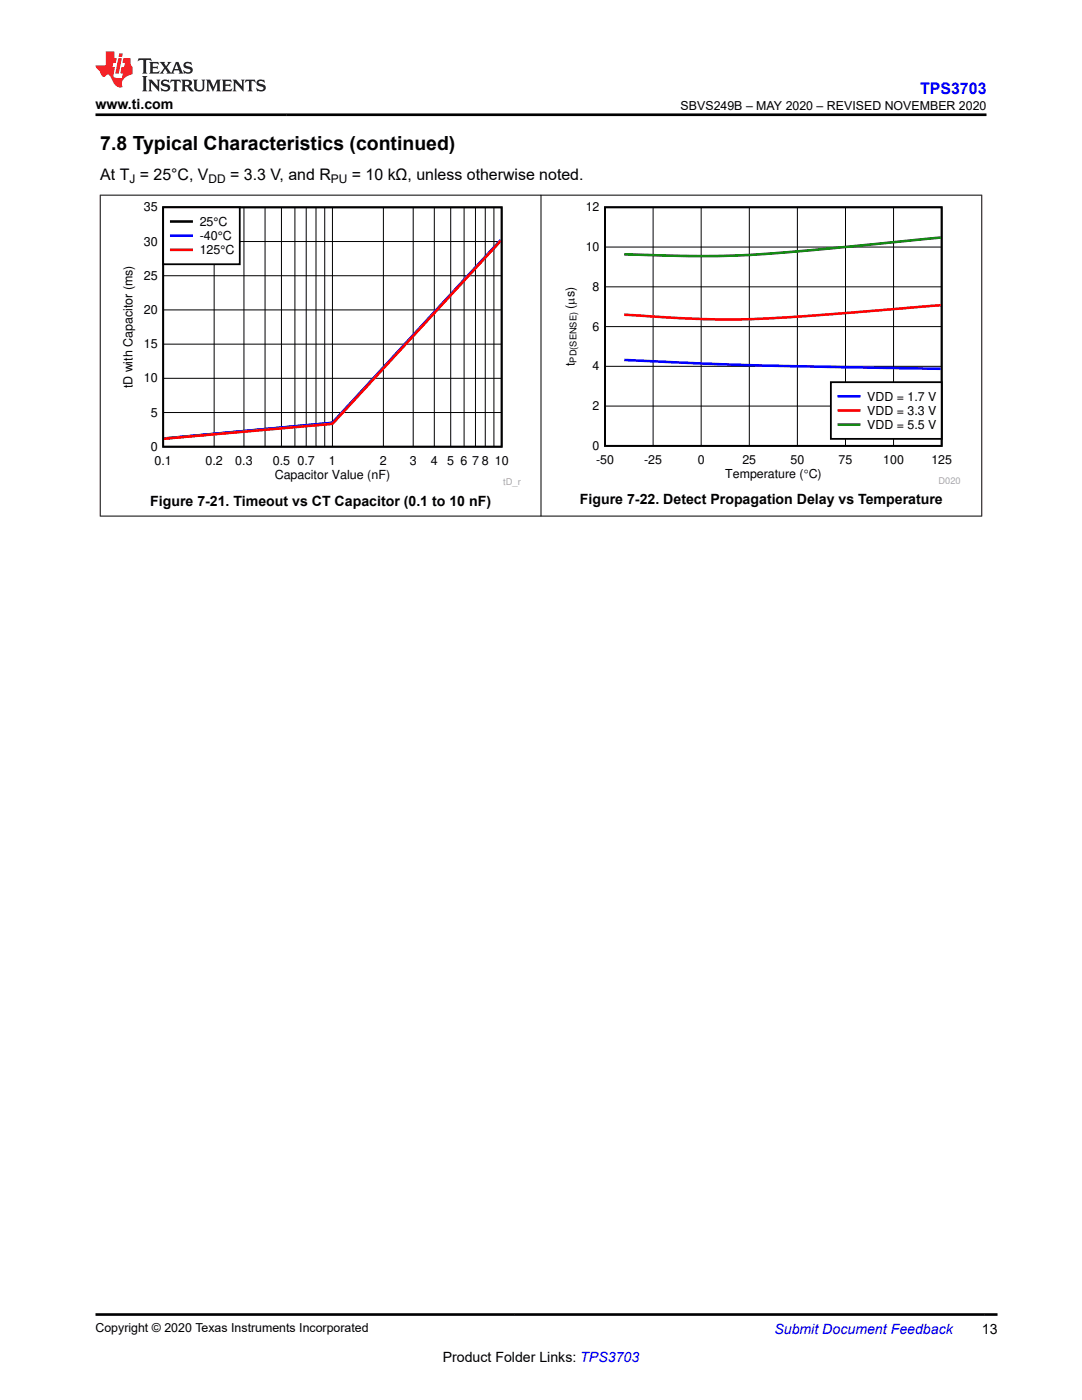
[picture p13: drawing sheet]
<svg xmlns="http://www.w3.org/2000/svg" width="216mm" height="279mm" viewBox="0 0 216 279" stroke-linecap="round" stroke-linejoin="round" font-family="sans-serif">
<defs><g id="words">
<text font-size="3.9" x="20" y="29.9">7.8 Typical Characteristics (continued)</text>
<text font-size="3.2" fill="#00f" x="183.6" y="18.7">TPS3703</text>
<g font-size="3.2">
<text x="20" y="35.8">At T = 25°C, V</text>
<text x="45.9" y="35.8">= 3.3 V, and R</text>
<text x="70.2" y="35.8">= 10 kΩ, unless otherwise noted.</text>
</g>
<g font-size="2.8">
<text x="19" y="21.8">www.ti.com</text>
<text x="30" y="101">Figure 7-21. Timeout vs CT Capacitor (0.1 to 10 nF)</text>
<text x="115.7" y="100.5">Figure 7-22. Detect Propagation Delay vs Temperature</text>
<text x="195.9" y="266.1">13</text>
<text x="88.3" y="271.7">Product Folder Links: TPS3703</text>
</g>
<text font-size="2.8" fill="#00f" x="154.5" y="266.2">Submit Document Feedback</text>
<g font-size="2.5">
<text x="135.8" y="21.9">SBVS249B – MAY 2020 – REVISED NOVEMBER 2020</text>
<text x="28.7" y="42.2">35</text>
<text x="39.8" y="45.1">25°C</text>
<text x="39.8" y="47.9">-40°C</text>
<text x="116.9" y="42.2">12</text>
<text x="28.7" y="49">30</text>
<text x="39.8" y="50.7">125°C</text>
<text x="116.9" y="50.1">10</text>
<text x="28.7" y="55.8">25</text>
<text x="118.3" y="58.1">8</text>
<text x="28.7" y="62.7">20</text>
<text x="114.6" y="61.6" transform="rotate(-90 114.6 61.6)">(Ps)</text>
<text x="118.3" y="66">6</text>
<text x="28.7" y="69.5">15</text>
<text x="26.4" y="77.5" transform="rotate(-90 26.4 77.5)">tD with Capacitor (ms)</text>
<text x="28.7" y="76.3">10</text>
<text x="114.6" y="73" transform="rotate(-90 114.6 73)">t</text>
<text x="118.3" y="73.9">4</text>
<text x="30.1" y="83.1">5</text>
<text x="118.3" y="81.8">2</text>
<text x="173" y="80">VDD = 1.7 V</text>
<text x="173" y="82.8">VDD = 3.3 V</text>
<text x="30.1" y="90">0</text>
<text x="118.3" y="89.8">0</text>
<text x="173" y="85.6">VDD = 5.5 V</text>
<text x="30.8" y="92.8">0.1</text>
<text x="41" y="92.8">0.2</text>
<text x="46.9" y="92.8">0.3</text>
<text x="54.4" y="92.8">0.5</text>
<text x="54.8" y="95.6">Capacitor Value (nF)</text>
<text x="59.4" y="92.8">0.7</text>
<text x="65.6" y="92.8">1</text>
<text x="75.8" y="92.8">2</text>
<text x="81.7" y="92.8">3</text>
<text x="86" y="92.8">4</text>
<text x="89.2" y="92.8">5</text>
<text x="91.9" y="92.8">6</text>
<text x="94.2" y="92.8">7</text>
<text x="96.1" y="92.8">8</text>
<text x="98.7" y="92.8">10</text>
<text x="118.9" y="92.6">-50</text>
<text x="128.5" y="92.6">-25</text>
<text x="139.2" y="92.6">0</text>
<text x="144.7" y="95.4">Temperature (qC)</text>
<text x="148.1" y="92.6">25</text>
<text x="157.7" y="92.6">50</text>
<text x="167.3" y="92.6">75</text>
<text x="176.2" y="92.6">100</text>
<text x="185.8" y="92.6">125</text>
<text x="19" y="265.9">Copyright © 2020 Texas Instruments Incorporated</text>
</g>
<g font-size="2.4">
<text x="25.8" y="36.5">J</text>
<text x="41.6" y="36.5">DD</text>
<text x="66" y="36.5">PU</text>
</g>
<text font-size="1.9" fill="#a8a8a8" x="100.4" y="96.7">tD_r</text>
<text font-size="1.8" x="115" y="72.3" transform="rotate(-90 115 72.3)">PD(SENSE)</text>
<text font-size="1.8" fill="#a8a8a8" x="187.3" y="96.5">D020</text>
</g></defs>
<path d="M32.6 41.4h67.5v47.8h-67.5z" fill="none" stroke="#000" stroke-width=".36"/>
<g fill="none" stroke="#000" stroke-width=".2">
<path d="M32.6 55h67.5M32.6 48.2h67.5M42.7 41.4v47.8M48.7 41.4v47.8M52.9 41.4v47.8M56.2 41.4v47.8M58.8 41.4v47.8M61.1 41.4v47.8M63.1 41.4v47.8M64.8 41.4v47.8M66.3 41.4v47.8M76.5 41.4v47.8"/>
<path d="M82.4 41.4v47.8M86.7 41.4v47.8M89.9 41.4v47.8M92.6 41.4v47.8M94.9 41.4v47.8M96.8 41.4v47.8M98.6 41.4v47.8M32.6 75.5h67.5M32.6 68.7h67.5M32.6 61.9h67.5M32.6 82.3h67.5"/>
</g>
<path d="M99.9 48l-33.6 36.4-33.6 3.1" fill="none" stroke="#000" stroke-width=".51"/>
<path d="M99.9 47.9l-33.6 36.5-33.6 3.1" fill="none" stroke="#00f" stroke-width=".51"/>
<path d="M99.9 48l-33.6 36.6-33.6 3" fill="none" stroke="#f00" stroke-width=".51"/>
<path d="M32.6 41.4h15.2v11.3h-15.2z" fill-rule="evenodd" fill="#fff"/>
<path d="M32.6 41.4h15.2v11.3h-15.2zM120.7 41.4h67.2v47.6h-67.2z" fill="none" stroke="#000" stroke-width=".36"/>
<path d="M34.2 44.2h4" fill="none" stroke="#000" stroke-width=".51"/>
<path d="M34.2 47h4M124.6 71.8a1405.3 1405.3 0 0 0 63.1 1.8" fill="none" stroke="#00f" stroke-width=".51"/>
<path d="M34.2 49.9h4M187.7 60.9l-5.2 .4a634.3 634.3 0 0 1-36.1 2.5 312.5 312.5 0 0 1-21.8-1" fill="none" stroke="#f00" stroke-width=".51"/>
<path d="M120.7 57.2h67.2M120.7 49.3h67.2M130.3 41.4v47.6M139.9 41.4v47.6M149.5 41.4v47.6M159.1 41.4v47.6M168.7 41.4v47.6M178.3 41.4v47.6M120.7 73.1h67.2M120.7 65.2h67.2M120.7 81h67.2" fill="none" stroke="#000" stroke-width=".2"/>
<path d="M187.7 47.4l-5.2 .5a731.7 731.7 0 0 1-36.1 3.1 366.1 366.1 0 0 1-21.8-.2" fill="none" stroke="#007f00" stroke-width=".51"/>
<path d="M165.8 76.3h22.1v11.3h-22.1z" fill-rule="evenodd" fill="#fff"/>
<path d="M165.8 76.3h22.1v11.3h-22.1z" fill="none" stroke="#000" stroke-width=".36"/>
<path d="M167.4 79.1h4" fill="none" stroke="#00f" stroke-width=".51"/>
<path d="M167.4 81.9h4" fill="none" stroke="#f00" stroke-width=".51"/>
<path d="M167.4 84.7h4" fill="none" stroke="#007f00" stroke-width=".51"/>
<path d="M19.9 38.9h176.1M20 38.9v64.2M107.9 38.9v64.2M195.9 38.9v64.2M19.9 103h176.1" fill="none" stroke="#000" stroke-width=".2"/>
<path d="M27.7 11.6l-.2 .6 .5-.2h.6v.1v2.2l-.2 .4h1l-.2-.4v-2.2v-.1h.5l.5 .2-.1-.6zM29.8 12.4l.2 .3v1.6l-.2 .4h1.9l.1-.6a1.08 1.08 0 0 1-1.3 .2v-.7h.6l.4 .2v-.7l-.4 .2h-.6v-.5l.2-.2a1 1 0 0 1 1 .3l-.1-.5zM31.8 12.4l1 1.1-1 1.2h.9l-.2-.2 .4-.8 .5 .8-.2 .2h1.6l-.2-.2 .1-.5h1l.1 .5-.1 .2h.9l-.2-.4-.8-1.9h-.5l-1 2.1-.8-1.1 .9-1h-.8l.2 .2-.5 .6-.3-.6 .1-.2zM35.2 12.8l.4 1h-.8zM36.8 12.5a.65 .65 0 0 0-.2 .7 .65 .65 0 0 0 .6 .5l.7 .1 .1 .3a.79 .79 0 0 1-.7 .4 .79 .79 0 0 1-.7-.5l.1 .7 .2-.1a.93 .93 0 0 0 1.1 0 .93 .93 0 0 0 .4-.9 1.46 1.46 0 0 0-1.2-.6l-.1-.3a1.09 1.09 0 0 1 1.2 .2l-.2-.6-.1 .1-.6-.2zM28.4 15.2l.2 .4v2.2l-.2 .4h1l-.2-.4v-2.2l.2-.4zM29.6 15.9l.2 .4v1.5l-.2 .4h.8l-.3-.4v-1.3l1.7 1.8v-2l.2-.4h-.8l.2 .2 .1 1.1-1.2-1.3zM32.3 16a.65 .65 0 0 0-.2 .8 .65 .65 0 0 0 .7 .4l.6 .2 .1 .2a.79 .79 0 0 1-.7 .4 .79 .79 0 0 1-.7-.5l.1 .7 .2-.1a.93 .93 0 0 0 1.1 .1 .93 .93 0 0 0 .4-1 1.46 1.46 0 0 0-1.2-.5l-.1-.4a1.09 1.09 0 0 1 1.2 .2l-.2-.6-.1 .1-.6-.1zM34.1 15.9l-.1 .6a.63 .63 0 0 1 .7-.3l.1 1.6-.3 .4h1l-.2-.4v-1.6a.66 .66 0 0 1 .8 .3l-.1-.6zM36.2 15.9l.2 .4v1.5l-.2 .4h.9l-.2-.2v-.7h.5l.1 .2a.79 .79 0 0 0 1.2 .6l-1-.9a.61 .61 0 0 0 .6-.6 .61 .61 0 0 0-.5-.7zM36.9 16.2h.2a.47 .47 0 0 1 .5 .1 .47 .47 0 0 1 .1 .5l-.2 .1-.6 .1zM38.5 15.9l.2 .2a2.27 2.27 0 0 0 .4 2 1.04 1.04 0 0 0 1.7-.7v-1.3l.2-.2h-.8l.2 .4v1.1a.6 .6 0 0 1-.6 .6 .6 .6 0 0 1-.6-.6v-1.1l.3-.4zM41.1 15.9l.2 .4v1.5l-.2 .4h.7l-.2-.4v-1.4l.9 1.9 .8-1.9v1.4l-.2 .4h1l-.3-.4v-1.5l.3-.4h-.8l-.7 1.5-.7-1.5zM44.3 15.9l.2 .4v1.5l-.2 .4h1.9l.1-.6a1.09 1.09 0 0 1-1.3 .2v-.7h.6l.4 .2v-.6l-.4 .2h-.6v-.6l.2-.1a1.01 1.01 0 0 1 1 .3l-.1-.6zM46.4 15.9l.3 .4v1.5l-.3 .4h.8l-.2-.4v-1.3l1.6 1.8v-2l.2-.4h-.7l.2 .2v1.1l-1.2-1.3zM49 15.9l-.1 .6a.63 .63 0 0 1 .8-.3v1.6l-.3 .4h1l-.2-.4v-1.6a.66 .66 0 0 1 .8 .3l-.1-.6zM51.4 16a.65 .65 0 0 0-.2 .8 .65 .65 0 0 0 .6 .4l.6 .2 .2 .2a.79 .79 0 0 1-.8 .4 .79 .79 0 0 1-.6-.5l.1 .7 .2-.1a.93 .93 0 0 0 1 .1 .93 .93 0 0 0 .5-1 1.46 1.46 0 0 0-1.3-.5l-.1-.4a1.09 1.09 0 0 1 1.3 .2l-.2-.6-.2 .1-.5-.1z" fill="#231f20"/>
<path d="M21.1 10.3v2.7h-2v.4l.9 1a.95 .95 0 0 0 .9 .9 .59 .59 0 0 1 .6-.4 .59 .59 0 0 1 .5 .3l.4 .8a1.59 1.59 0 0 0 2.1 1.4 1.61 1.61 0 0 1 1-2.3l1-.3-.1-1.5a1.59 1.59 0 0 1-.4-1.7h-1.4l-.2 .9h.5l-.1 .9h-.5l-.2 .9v.3l.4 .1-.2 .9h-.6a.73 .73 0 0 1-1.1-.7l.3-1.5h-.5l.2-.9h.5l.2-.9h-.5v-1.3zM23.6 11.6l-.6 3.1h.7l.6-3.1zM23.8 10.7l-.1 .6h.7l.1-.6z" fill="#ed1c24"/>
<path d="M19 22.9h177.8M19 262.3h180" fill="none" stroke="#000" stroke-width=".53"/>
<use href="#words"/>
</svg>
